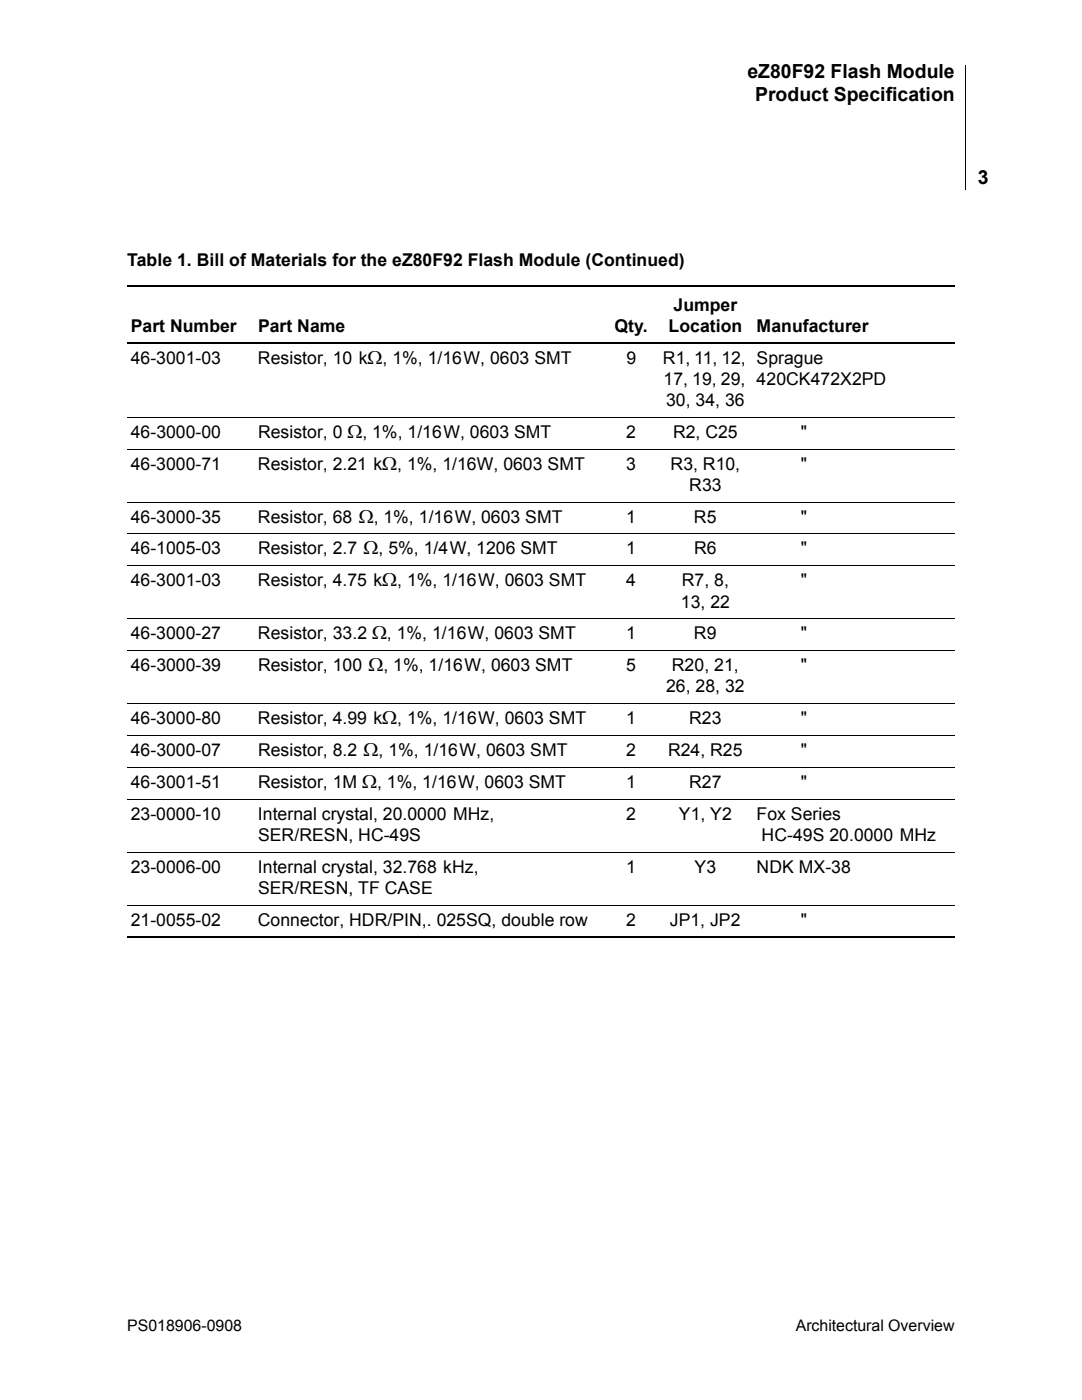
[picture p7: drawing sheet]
<svg xmlns="http://www.w3.org/2000/svg" width="216mm" height="279mm" viewBox="0 0 216 279" stroke-linecap="round" stroke-linejoin="round" font-family="sans-serif">
<defs><g id="words">
<g font-size="3.9">
<text x="149.1" y="15.6">eZ80F92 Flash Module</text>
<text x="150.7" y="20.2">Product Specification</text>
<text x="195.1" y="36.7">3</text>
</g>
<g font-size="3.5">
<text x="25.4" y="53.1">Table 1. Bill of Materials for the eZ80F92 Flash Module (Continued)</text>
<text x="134.4" y="62">Jumper</text>
<text x="26.1" y="66.2">Part Number</text>
<text x="51.5" y="66.2">Part Name</text>
<text x="122.6" y="66.2">Qty.</text>
<text x="133.4" y="66.2">Location</text>
<text x="151" y="66.2">Manufacturer</text>
<text x="26.1" y="72.6">46-3001-03</text>
<text x="51.5" y="72.6">Resistor, 10 kΩ, 1%, 1/16 W, 0603 SMT</text>
<text x="125" y="72.6">9</text>
<text x="132.3" y="72.6">R1, 11, 12, Sprague</text>
<text x="132.4" y="76.8">17, 19, 29, 420CK472X2PD</text>
<text x="132.9" y="81">30, 34, 36</text>
<text x="26.1" y="87.4">46-3000-00</text>
<text x="51.5" y="87.4">Resistor, 0 Ω, 1%, 1/16 W, 0603 SMT</text>
<text x="125" y="87.4">2</text>
<text x="134.3" y="87.4">R2, C25</text>
<text x="159.8" y="87.4">&quot;</text>
<text x="26.1" y="93.7">46-3000-71</text>
<text x="51.5" y="93.7">Resistor, 2.21 kΩ, 1%, 1/16W, 0603 SMT</text>
<text x="125" y="93.7">3</text>
<text x="133.8" y="93.7">R3, R10,</text>
<text x="159.8" y="93.7">&quot;</text>
<text x="137.5" y="98">R33</text>
<text x="26.1" y="104.3">46-3000-35</text>
<text x="51.5" y="104.3">Resistor, 68 Ω, 1%, 1/16 W, 0603 SMT</text>
<text x="124.9" y="104.3">1</text>
<text x="138.5" y="104.3">R5</text>
<text x="159.8" y="104.3">&quot;</text>
<text x="26.1" y="110.7">46-1005-03</text>
<text x="51.5" y="110.7">Resistor, 2.7 Ω, 5%, 1/4 W, 1206 SMT</text>
<text x="124.9" y="110.7">1</text>
<text x="138.5" y="110.7">R6</text>
<text x="159.8" y="110.7">&quot;</text>
<text x="26.1" y="117">46-3001-03</text>
<text x="51.5" y="117">Resistor, 4.75 kΩ, 1%, 1/16 W, 0603 SMT</text>
<text x="125" y="117">4</text>
<text x="136.1" y="117">R7, 8,</text>
<text x="159.8" y="117">&quot;</text>
<text x="135.9" y="121.2">13, 22</text>
<text x="26.1" y="127.6">46-3000-27</text>
<text x="51.5" y="127.6">Resistor, 33.2 Ω, 1%, 1/16 W, 0603 SMT</text>
<text x="124.9" y="127.6">1</text>
<text x="138.5" y="127.6">R9</text>
<text x="159.8" y="127.6">&quot;</text>
<text x="26.1" y="133.9">46-3000-39</text>
<text x="51.5" y="133.9">Resistor, 100 Ω, 1%, 1/16 W, 0603 SMT</text>
<text x="124.9" y="133.9">5</text>
<text x="134.1" y="133.9">R20, 21,</text>
<text x="159.8" y="133.9">&quot;</text>
<text x="132.9" y="138.2">26, 28, 32</text>
<text x="26.1" y="144.5">46-3000-80</text>
<text x="51.5" y="144.5">Resistor, 4.99 kΩ, 1%, 1/16 W, 0603 SMT</text>
<text x="124.9" y="144.5">1</text>
<text x="137.5" y="144.5">R23</text>
<text x="159.8" y="144.5">&quot;</text>
<text x="26.1" y="150.9">46-3000-07</text>
<text x="51.5" y="150.9">Resistor, 8.2 Ω, 1%, 1/16 W, 0603 SMT</text>
<text x="125" y="150.9">2</text>
<text x="133.3" y="150.9">R24, R25</text>
<text x="159.8" y="150.9">&quot;</text>
<text x="26.1" y="157.2">46-3001-51</text>
<text x="51.5" y="157.2">Resistor, 1M Ω, 1%, 1/16 W, 0603 SMT</text>
<text x="124.9" y="157.2">1</text>
<text x="137.5" y="157.2">R27</text>
<text x="159.8" y="157.2">&quot;</text>
<text x="26.1" y="163.6">23-0000-10</text>
<text x="51.5" y="163.6">Internal crystal, 20.0000 MHz,</text>
<text x="51.5" y="167.8">SER/RESN, HC-49S</text>
<text x="125" y="163.6">2</text>
<text x="135.5" y="163.6">Y1, Y2</text>
<text x="151" y="163.6">Fox Series</text>
<text x="152" y="167.8">HC-49S 20.0000 MHz</text>
<text x="26.1" y="174.2">23-0006-00</text>
<text x="51.5" y="174.2">Internal crystal, 32.768 kHz,</text>
<text x="51.5" y="178.4">SER/RESN, TF CASE</text>
<text x="125" y="174.2">1</text>
<text x="138.6" y="174.2">Y3</text>
<text x="151" y="174.2">NDK MX-38</text>
<text x="26.1" y="184.7">21-0055-02</text>
<text x="51.5" y="184.7">Connector, HDR/PIN,. 025SQ, double row</text>
<text x="124.9" y="184.7">2</text>
<text x="133.7" y="184.7">JP1, JP2</text>
<text x="159.8" y="184.7">&quot;</text>
</g>
<g font-size="3.2">
<text x="25.4" y="265.7">PS018906-0908</text>
<text x="158.8" y="265.7">Architectural Overview</text>
</g>
</g></defs>
<path d="M192.5 13h.2z" fill="#000"/>
<path d="M192.6 13v24.9" fill="none" stroke="#000" stroke-width=".2"/>
<path d="M163.4 27.7h27.1v10.1h-27.1z" fill="#fff"/>
<path d="M25.4 57.1h165.1M25.4 68.4h165.1M25.4 187h165.1" fill="none" stroke="#000" stroke-width=".21"/>
<g fill="none" stroke="#000" stroke-width=".2">
<path d="M25.4 83.3h165.1M25.4 89.6h165.1M25.4 100.2h165.1M25.4 106.5h165.1M25.4 112.9h165.1M25.4 123.5h165.1M25.4 129.8h165.1M25.4 140.4h165.1M25.4 146.8h165.1M25.4 153.1h165.1M25.4 159.5h165.1M25.4 170h165.1"/>
<path d="M25.4 180.6h165.1"/>
</g>
<use href="#words"/>
</svg>
